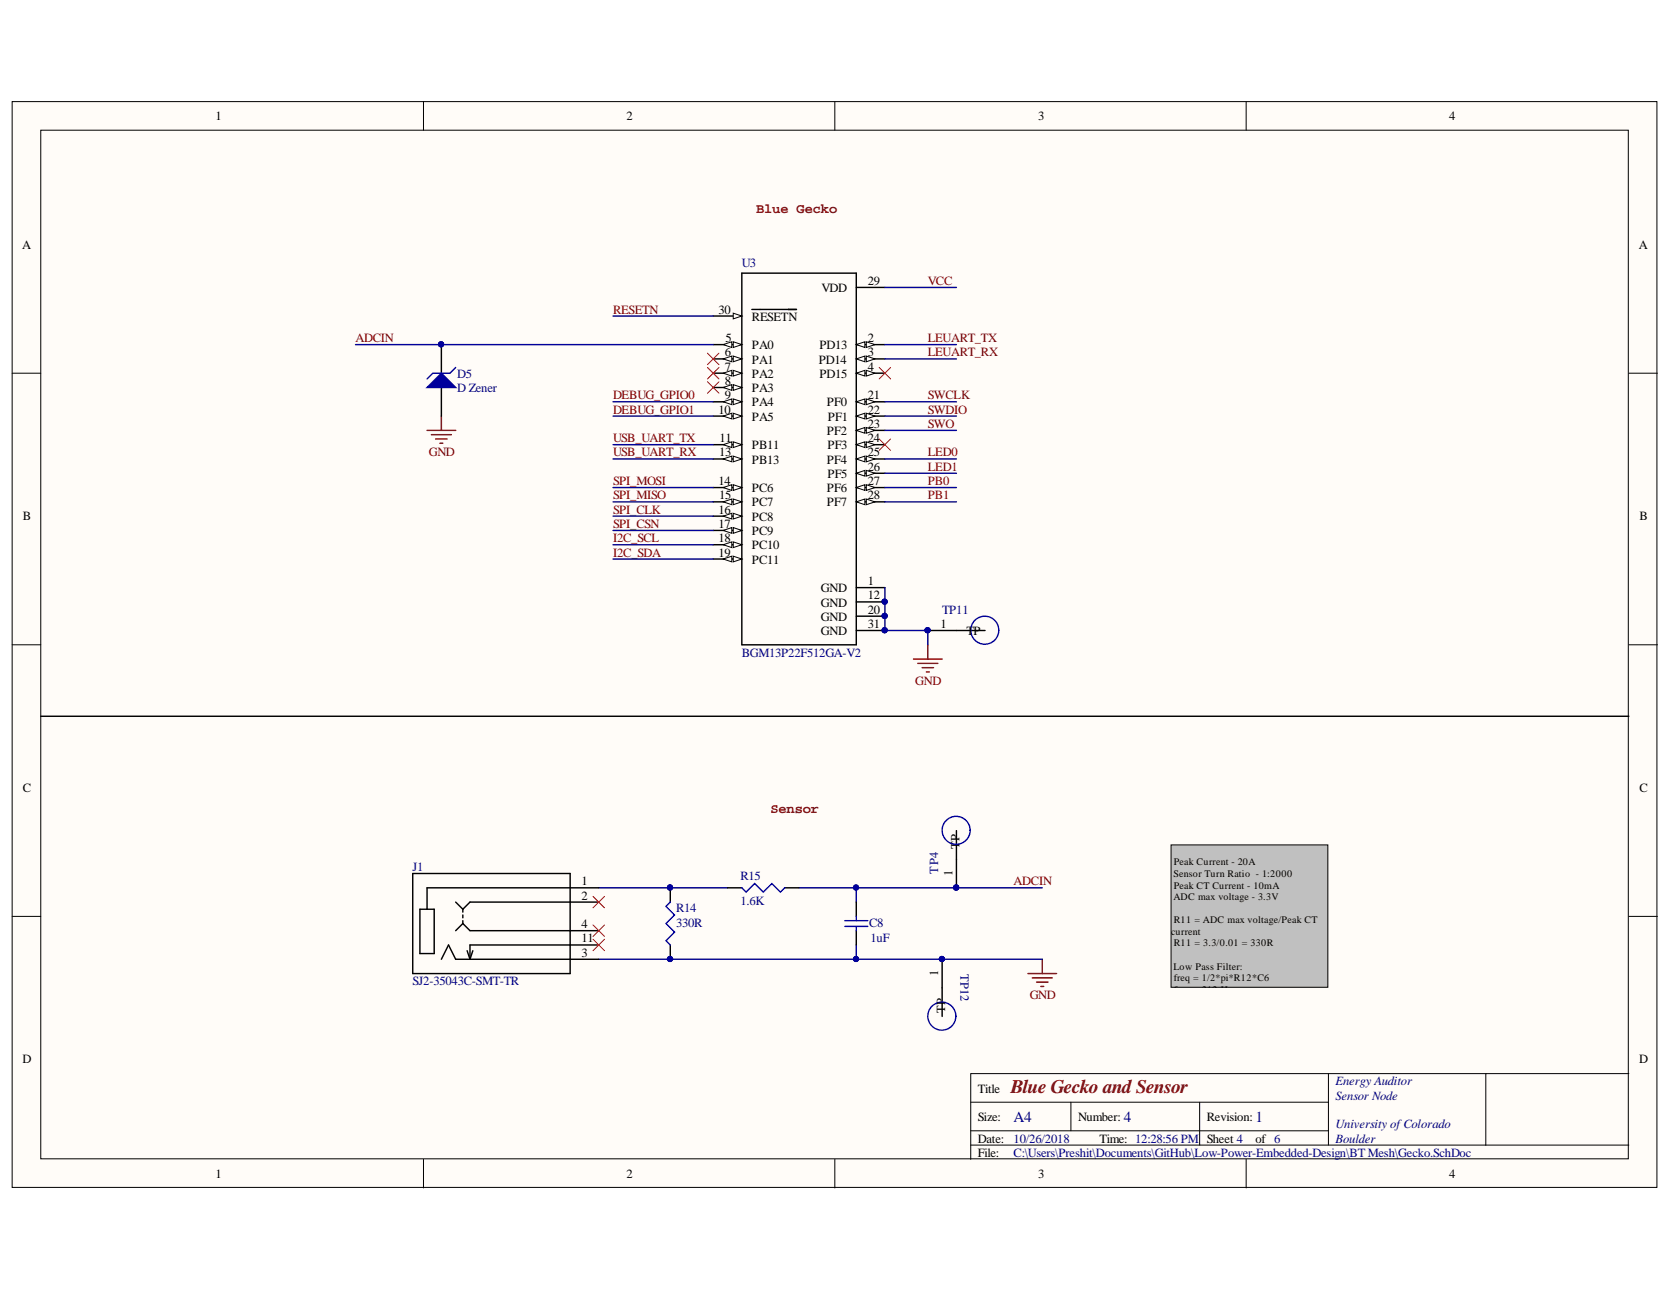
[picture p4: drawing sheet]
<svg xmlns="http://www.w3.org/2000/svg" width="279mm" height="216mm" viewBox="0 0 279 216" stroke-linecap="round" stroke-linejoin="round" font-family="sans-serif">
<defs><g id="words">
<text font-size="3.2" fill="#800000" x="168.8" y="182.5">Blue Gecko and Sensor</text>
<g font-size="2.6" fill="#000080">
<text x="169.3" y="187.3">A4</text>
<text x="187.7" y="187.3">4</text>
<text x="209.7" y="187.3">1</text>
</g>
<g font-size="2.3" fill="#800000">
<text x="126.3" y="35.6">Blue Gecko</text>
<text x="128.7" y="135.8">Sensor</text>
</g>
<g font-size="2.1">
<text x="36" y="20.1">1</text>
<text x="104.6" y="20.1">2</text>
<text x="173.4" y="20.1">3</text>
<text x="242" y="20.1">4</text>
<text x="3.7" y="41.5">A</text>
<text x="273.7" y="41.5">A</text>
<text x="144.9" y="47.6">29</text>
<text x="120" y="52.3">30</text>
<text x="125.6" y="53.5">RESETN</text>
<text x="137.2" y="48.8">VDD</text>
<text x="121" y="59.5">6</text>
<text x="121.1" y="57.1">5</text>
<text x="125.6" y="58.3">PA0</text>
<text x="136.8" y="58.3">PD13</text>
<text x="144.9" y="59.5">3</text>
<text x="144.9" y="57.1">2</text>
<text x="121" y="64.3">8</text>
<text x="121" y="61.9">7</text>
<text x="125.6" y="65.5">PA3</text>
<text x="125.6" y="63.1">PA2</text>
<text x="125.6" y="60.7">PA1</text>
<text x="136.7" y="60.7">PD14</text>
<text x="136.8" y="63.1">PD15</text>
<text x="144.9" y="61.9">4</text>
<text x="120" y="69.1">10</text>
<text x="121" y="66.7">9</text>
<text x="125.6" y="70.3">PA5</text>
<text x="125.6" y="67.9">PA4</text>
<text x="138.1" y="67.9">PF0</text>
<text x="138.3" y="70.3">PF1</text>
<text x="144.9" y="71.4">23</text>
<text x="144.9" y="69.1">22</text>
<text x="144.9" y="66.7">21</text>
<text x="120.1" y="76.2">13</text>
<text x="120.2" y="73.8">11</text>
<text x="125.6" y="77.4">PB13</text>
<text x="125.6" y="75">PB11</text>
<text x="138.1" y="77.4">PF4</text>
<text x="138.1" y="72.6">PF2</text>
<text x="138.2" y="75">PF3</text>
<text x="144.9" y="76.2">25</text>
<text x="144.9" y="73.8">24</text>
<text x="120" y="81">14</text>
<text x="120.1" y="83.4">15</text>
<text x="125.6" y="82.2">PC6</text>
<text x="138.1" y="82.2">PF6</text>
<text x="138.2" y="79.8">PF5</text>
<text x="144.9" y="83.4">28</text>
<text x="144.9" y="81">27</text>
<text x="144.9" y="78.6">26</text>
<text x="3.8" y="86.9">B</text>
<text x="120" y="88.2">17</text>
<text x="120" y="85.8">16</text>
<text x="125.6" y="89.3">PC9</text>
<text x="125.6" y="87">PC8</text>
<text x="125.6" y="84.6">PC7</text>
<text x="138.1" y="84.6">PF7</text>
<text x="273.8" y="86.9">B</text>
<text x="120" y="92.9">19</text>
<text x="120" y="90.5">18</text>
<text x="125.6" y="94.1">PC11</text>
<text x="125.6" y="91.7">PC10</text>
<text x="137.1" y="101.3">GND</text>
<text x="137.1" y="98.9">GND</text>
<text x="144.9" y="100.1">12</text>
<text x="144.9" y="97.7">1</text>
<text x="137.1" y="106.1">GND</text>
<text x="137.1" y="103.7">GND</text>
<text x="144.9" y="104.9">31</text>
<text x="144.9" y="102.5">20</text>
<text x="157.1" y="104.9">1</text>
<text x="161.4" y="106.1">TP</text>
<text x="3.8" y="132.2">C</text>
<text x="273.8" y="132.2">C</text>
<text x="160.2" y="141.8" transform="rotate(-90 160.2 141.8)">TP</text>
<text x="97.1" y="147.8">1</text>
<text x="159.1" y="146.2" transform="rotate(-90 159.1 146.2)">1</text>
<text x="97.1" y="155">4</text>
<text x="97.1" y="150.2">2</text>
<text x="97.1" y="159.8">3</text>
<text x="97.1" y="157.4">11</text>
<text x="156.7" y="163" transform="rotate(-90 156.7 163)">1</text>
<text x="157.9" y="169.1" transform="rotate(-90 157.9 169.1)">TP</text>
<text x="3.7" y="177.6">D</text>
<text x="273.8" y="177.6">D</text>
<text x="163.3" y="182.4">Title</text>
<text x="163.3" y="187.2">Size:</text>
<text x="163.3" y="190.8">Date:</text>
<text x="180" y="187.2">Number:</text>
<text x="183.6" y="190.8">Time: 12:28:56 PM</text>
<text x="201.5" y="187.2">Revision:</text>
<text x="201.5" y="190.8">Sheet 4</text>
<text x="209.7" y="190.8">of 6</text>
<text x="36" y="196.7">1</text>
<text x="104.6" y="196.7">2</text>
<text x="163.3" y="193.2">File:</text>
<text x="173.4" y="196.7">3</text>
<text x="242" y="196.7">4</text>
</g>
<g font-size="2.1" fill="#000080">
<text x="123.9" y="44.5">U3</text>
<text x="76.3" y="63.1">D5</text>
<text x="76.3" y="65.5">D Zener</text>
<text x="157.3" y="102.5">TP11</text>
<text x="123.9" y="109.7">BGM13P22F512GA-V2</text>
<text x="68.9" y="145.4">J1</text>
<text x="123.6" y="146.9">R15</text>
<text x="156.7" y="145.9" transform="rotate(-90 156.7 145.9)">TP4</text>
<text x="112.9" y="154.7">330R</text>
<text x="112.9" y="152.4">R14</text>
<text x="123.6" y="151.2">1.6K</text>
<text x="145.2" y="154.7">C8</text>
<text x="145.4" y="157.4">1uF</text>
<text x="68.9" y="164.6">SJ2-35043C-SMT-TR</text>
<text x="160.4" y="162.6" transform="rotate(90 160.4 162.6)">TP12</text>
<text x="223" y="181.2">Energy Auditor</text>
<text x="223" y="183.6">Sensor Node</text>
<text x="169.3" y="190.8">10/26/2018</text>
<text x="223" y="188.4">University ofColorado</text>
<text x="223" y="190.8">Boulder</text>
<text x="169.3" y="193.2">C:\Users\Preshit\Documents\GitHub\Low-Power-Embedded-Design\BT Mesh\Gecko.SchDoc</text>
</g>
<g font-size="2.1" fill="#800000">
<text x="155" y="47.6">VCC</text>
<text x="102.4" y="52.3">RESETN</text>
<text x="59.4" y="57.1">ADCIN</text>
<text x="155" y="57.1">LEUART_TX</text>
<text x="155" y="59.5">LEUART_RX</text>
<text x="102.4" y="66.7">DEBUG_GPIO0</text>
<text x="102.4" y="69.1">DEBUG_GPIO1</text>
<text x="155" y="66.7">SWCLK</text>
<text x="155" y="69.1">SWDIO</text>
<text x="155" y="71.4">SWO</text>
<text x="71.6" y="76.1">GND</text>
<text x="102.4" y="76.2">USB_UART_RX</text>
<text x="102.4" y="73.8">USB_UART_TX</text>
<text x="155" y="76.2">LED0</text>
<text x="102.4" y="81">SPI_MOSI</text>
<text x="102.4" y="83.4">SPI_MISO</text>
<text x="155" y="78.6">LED1</text>
<text x="155" y="81">PB0</text>
<text x="155" y="83.4">PB1</text>
<text x="102.4" y="85.8">SPI_CLK</text>
<text x="102.4" y="88.2">SPI_CSN</text>
<text x="102.4" y="90.5">I2C_SCL</text>
<text x="102.4" y="92.9">I2C_SDA</text>
<text x="152.8" y="114.3">GND</text>
<text x="169.3" y="147.8">ADCIN</text>
<text x="172" y="166.8">GND</text>
</g>
<g font-size="1.7">
<text x="196" y="146.4">Sensor Turn Ratio - 1:2000</text>
<text x="196" y="144.5">Peak Current - 20A</text>
<text x="196" y="148.4">Peak CT Current - 10mA</text>
<text x="196" y="150.3">ADC max voltage - 3.3V</text>
<text x="196" y="154.2">R11 = ADC max voltage/Peak CT</text>
<text x="195.6" y="156.1">current</text>
<text x="196" y="161.9">Low Pass Filter:</text>
<text x="196" y="158">R11 = 3.3/0.01 = 330R</text>
<text x="196" y="163.8">freq = 1/2*pi*R12*C6</text>
<text x="196" y="165.8">freq = 312 Hz</text>
</g>
</g></defs>
<g fill="#fffcf8" stroke="#000" stroke-width=".17">
<path d="M2 17h274.7v181.3h-274.7z"/>
<path d="M6.8 21.7h265.1v171.8h-265.1z"/>
</g>
<g fill="none" stroke="#000" stroke-width=".17">
<path d="M70.7 17v4.7M139.4 17v4.7M208.1 17v4.7M2 62.3h4.8M272 62.3h4.8M2 107.7h4.8M272 107.7h4.8M2 153h4.8M272 153h4.8M221.9 179.3v11.9M248.1 179.3h-86v14.3M272 179.3h-23.9v11.9"/>
<path d="M70.7 193.6v4.8M139.4 193.6v4.8M162.1 184h59.8M162.1 191.2h109.9M162.1 188.8h59.8M178.8 184v4.8M200.3 184v7.2M208.1 193.6v4.8"/>
</g>
<path d="M71.3 71.9h4.8M72 72.6h3.4M72.8 73.3h1.9M73.5 74h.4M73.7 69.5v2.4" fill="none" stroke="#800000" stroke-width=".24"/>
<path d="M73.7 57.5v4.8M73.7 64.7v4.8M155 105.3h9.5" fill="none" stroke="#000" stroke-width=".24"/>
<circle cx="164.5" cy="105.2" r="2.34" fill="none" stroke="#00f" stroke-width=".24"/>
<g fill="#000080" stroke="#000080" stroke-width=".17">
<circle cx="154.9" cy="105.2" r=".43"/>
<circle cx="73.7" cy="57.5" r=".43"/>
</g>
<path d="M71.3 64.7l2.4-2.4 2.4 2.4z" fill="#00f"/>
<path d="M71.3 64.7l2.4-2.4 2.4 2.4zM76.1 61.4l-1 .9h-2.8l-1 1" fill="none" stroke="#00f" stroke-width=".24"/>
<g fill="#000080" stroke="#000080" stroke-width=".17">
<circle cx="73.7" cy="57.5" r=".43"/>
<circle cx="147.7" cy="105.2" r=".43"/>
<circle cx="147.7" cy="102.8" r=".43"/>
<circle cx="147.7" cy="100.5" r=".43"/>
</g>
<path d="M123.9 45.6h19.1v62.1h-19.1zM143 98.1h4.8M143 83.8h4.8M143 105.3h4.8M143 102.9h4.8M143 100.5h4.8" fill="none" stroke="#000" stroke-width=".24"/>
<path d="M143 83.8l1.4-.5v1z" fill="#fffcf8"/>
<path d="M143 83.8l1.4-.5v1z" fill="none" stroke="#000" stroke-width=".17"/>
<path d="M144.7 83.3l1.4 .5-1.4 .5z" fill="#fffcf8"/>
<path d="M144.7 83.3l1.4 .5-1.4 .5z" fill="none" stroke="#000" stroke-width=".17"/>
<path d="M143 81.4h4.8" fill="none" stroke="#000" stroke-width=".24"/>
<path d="M143 81.4l1.4-.5v1z" fill="#fffcf8"/>
<path d="M143 81.4l1.4-.5v1z" fill="none" stroke="#000" stroke-width=".17"/>
<path d="M144.7 80.9l1.4 .5-1.4 .5z" fill="#fffcf8"/>
<path d="M144.7 80.9l1.4 .5-1.4 .5z" fill="none" stroke="#000" stroke-width=".17"/>
<path d="M143 79h4.8" fill="none" stroke="#000" stroke-width=".24"/>
<path d="M143 79l1.4-.5v1z" fill="#fffcf8"/>
<path d="M143 79l1.4-.5v1z" fill="none" stroke="#000" stroke-width=".17"/>
<path d="M144.7 78.5l1.4 .5-1.4 .5z" fill="#fffcf8"/>
<path d="M144.7 78.5l1.4 .5-1.4 .5z" fill="none" stroke="#000" stroke-width=".17"/>
<path d="M143 76.6h4.8" fill="none" stroke="#000" stroke-width=".24"/>
<path d="M143 76.6l1.4-.4v.9z" fill="#fffcf8"/>
<path d="M143 76.6l1.4-.4v.9z" fill="none" stroke="#000" stroke-width=".17"/>
<path d="M144.7 76.2l1.4 .4-1.4 .5z" fill="#fffcf8"/>
<path d="M144.7 76.2l1.4 .4-1.4 .5z" fill="none" stroke="#000" stroke-width=".17"/>
<path d="M143 74.3h4.8" fill="none" stroke="#000" stroke-width=".24"/>
<path d="M143 74.3l1.4-.5v.9z" fill="#fffcf8"/>
<path d="M143 74.3l1.4-.5v.9z" fill="none" stroke="#000" stroke-width=".17"/>
<path d="M144.7 73.8l1.4 .5-1.4 .4z" fill="#fffcf8"/>
<path d="M144.7 73.8l1.4 .5-1.4 .4z" fill="none" stroke="#000" stroke-width=".17"/>
<path d="M143 71.9h4.8" fill="none" stroke="#000" stroke-width=".24"/>
<path d="M143 71.9l1.4-.5v.9z" fill="#fffcf8"/>
<path d="M143 71.9l1.4-.5v.9z" fill="none" stroke="#000" stroke-width=".17"/>
<path d="M144.7 71.4l1.4 .5-1.4 .4z" fill="#fffcf8"/>
<path d="M144.7 71.4l1.4 .5-1.4 .4z" fill="none" stroke="#000" stroke-width=".17"/>
<path d="M143 69.5h4.8" fill="none" stroke="#000" stroke-width=".24"/>
<path d="M143 69.5l1.4-.5v1z" fill="#fffcf8"/>
<path d="M143 69.5l1.4-.5v1z" fill="none" stroke="#000" stroke-width=".17"/>
<path d="M144.7 69l1.4 .5-1.4 .5z" fill="#fffcf8"/>
<path d="M144.7 69l1.4 .5-1.4 .5z" fill="none" stroke="#000" stroke-width=".17"/>
<path d="M143 67.1h4.8" fill="none" stroke="#000" stroke-width=".24"/>
<path d="M143 67.1l1.4-.5v1z" fill="#fffcf8"/>
<path d="M143 67.1l1.4-.5v1z" fill="none" stroke="#000" stroke-width=".17"/>
<path d="M144.7 66.6l1.4 .5-1.4 .5z" fill="#fffcf8"/>
<path d="M144.7 66.6l1.4 .5-1.4 .5z" fill="none" stroke="#000" stroke-width=".17"/>
<path d="M143 62.3h4.8" fill="none" stroke="#000" stroke-width=".24"/>
<path d="M143 62.3l1.4-.5v1z" fill="#fffcf8"/>
<path d="M143 62.3l1.4-.5v1z" fill="none" stroke="#000" stroke-width=".17"/>
<path d="M144.7 61.8l1.4 .5-1.4 .5z" fill="#fffcf8"/>
<path d="M144.7 61.8l1.4 .5-1.4 .5z" fill="none" stroke="#000" stroke-width=".17"/>
<path d="M143 59.9h4.8" fill="none" stroke="#000" stroke-width=".24"/>
<path d="M143 59.9l1.4-.4v.9z" fill="#fffcf8"/>
<path d="M143 59.9l1.4-.4v.9z" fill="none" stroke="#000" stroke-width=".17"/>
<path d="M144.7 59.5l1.4 .4-1.4 .5z" fill="#fffcf8"/>
<path d="M144.7 59.5l1.4 .4-1.4 .5z" fill="none" stroke="#000" stroke-width=".17"/>
<path d="M143 57.5h4.8" fill="none" stroke="#000" stroke-width=".24"/>
<path d="M143 57.5l1.4-.4v.9z" fill="#fffcf8"/>
<path d="M143 57.5l1.4-.4v.9z" fill="none" stroke="#000" stroke-width=".17"/>
<path d="M144.7 57.1l1.4 .4-1.4 .5z" fill="#fffcf8"/>
<path d="M144.7 57.1l1.4 .4-1.4 .5z" fill="none" stroke="#000" stroke-width=".17"/>
<path d="M143 48h4.8M119.1 93.3h4.8" fill="none" stroke="#000" stroke-width=".24"/>
<path d="M122.5 92.9l1.4 .4-1.4 .5z" fill="#fffcf8"/>
<path d="M122.5 92.9l1.4 .4-1.4 .5z" fill="none" stroke="#000" stroke-width=".17"/>
<path d="M120.8 93.3l1.4-.4v.9z" fill="#fffcf8"/>
<path d="M120.8 93.3l1.4-.4v.9z" fill="none" stroke="#000" stroke-width=".17"/>
<path d="M119.1 91h4.8" fill="none" stroke="#000" stroke-width=".24"/>
<path d="M122.5 90.5l1.4 .5-1.4 .4z" fill="#fffcf8"/>
<path d="M122.5 90.5l1.4 .5-1.4 .4z" fill="none" stroke="#000" stroke-width=".17"/>
<path d="M120.8 91l1.4-.5v.9z" fill="#fffcf8"/>
<path d="M120.8 91l1.4-.5v.9z" fill="none" stroke="#000" stroke-width=".17"/>
<path d="M119.1 88.6h4.8" fill="none" stroke="#000" stroke-width=".24"/>
<path d="M122.5 88.1l1.4 .5-1.4 .4z" fill="#fffcf8"/>
<path d="M122.5 88.1l1.4 .5-1.4 .4z" fill="none" stroke="#000" stroke-width=".17"/>
<path d="M120.8 88.6l1.4-.5v.9z" fill="#fffcf8"/>
<path d="M120.8 88.6l1.4-.5v.9z" fill="none" stroke="#000" stroke-width=".17"/>
<path d="M119.1 86.2h4.8" fill="none" stroke="#000" stroke-width=".24"/>
<path d="M122.5 85.7l1.4 .5-1.4 .5z" fill="#fffcf8"/>
<path d="M122.5 85.7l1.4 .5-1.4 .5z" fill="none" stroke="#000" stroke-width=".17"/>
<path d="M120.8 86.2l1.4-.5v1z" fill="#fffcf8"/>
<path d="M120.8 86.2l1.4-.5v1z" fill="none" stroke="#000" stroke-width=".17"/>
<path d="M119.1 83.8h4.8" fill="none" stroke="#000" stroke-width=".24"/>
<path d="M122.5 83.3l1.4 .5-1.4 .5z" fill="#fffcf8"/>
<path d="M122.5 83.3l1.4 .5-1.4 .5z" fill="none" stroke="#000" stroke-width=".17"/>
<path d="M120.8 83.8l1.4-.5v1z" fill="#fffcf8"/>
<path d="M120.8 83.8l1.4-.5v1z" fill="none" stroke="#000" stroke-width=".17"/>
<path d="M119.1 81.4h4.8" fill="none" stroke="#000" stroke-width=".24"/>
<path d="M122.5 80.9l1.4 .5-1.4 .5z" fill="#fffcf8"/>
<path d="M122.5 80.9l1.4 .5-1.4 .5z" fill="none" stroke="#000" stroke-width=".17"/>
<path d="M120.8 81.4l1.4-.5v1z" fill="#fffcf8"/>
<path d="M120.8 81.4l1.4-.5v1z" fill="none" stroke="#000" stroke-width=".17"/>
<path d="M119.1 76.6h4.8" fill="none" stroke="#000" stroke-width=".24"/>
<path d="M122.5 76.2l1.4 .4-1.4 .5z" fill="#fffcf8"/>
<path d="M122.5 76.2l1.4 .4-1.4 .5z" fill="none" stroke="#000" stroke-width=".17"/>
<path d="M120.8 76.6l1.4-.4v.9z" fill="#fffcf8"/>
<path d="M120.8 76.6l1.4-.4v.9z" fill="none" stroke="#000" stroke-width=".17"/>
<path d="M119.1 74.3h4.8" fill="none" stroke="#000" stroke-width=".24"/>
<path d="M122.5 73.8l1.4 .5-1.4 .4z" fill="#fffcf8"/>
<path d="M122.5 73.8l1.4 .5-1.4 .4z" fill="none" stroke="#000" stroke-width=".17"/>
<path d="M120.8 74.3l1.4-.5v.9z" fill="#fffcf8"/>
<path d="M120.8 74.3l1.4-.5v.9z" fill="none" stroke="#000" stroke-width=".17"/>
<path d="M119.1 69.5h4.8" fill="none" stroke="#000" stroke-width=".24"/>
<path d="M122.5 69l1.4 .5-1.4 .5z" fill="#fffcf8"/>
<path d="M122.5 69l1.4 .5-1.4 .5z" fill="none" stroke="#000" stroke-width=".17"/>
<path d="M120.8 69.5l1.4-.5v1z" fill="#fffcf8"/>
<path d="M120.8 69.5l1.4-.5v1z" fill="none" stroke="#000" stroke-width=".17"/>
<path d="M119.1 67.1h4.8" fill="none" stroke="#000" stroke-width=".24"/>
<path d="M122.5 66.6l1.4 .5-1.4 .5z" fill="#fffcf8"/>
<path d="M122.5 66.6l1.4 .5-1.4 .5z" fill="none" stroke="#000" stroke-width=".17"/>
<path d="M120.8 67.1l1.4-.5v1z" fill="#fffcf8"/>
<path d="M120.8 67.1l1.4-.5v1z" fill="none" stroke="#000" stroke-width=".17"/>
<path d="M119.1 64.7h4.8" fill="none" stroke="#000" stroke-width=".24"/>
<path d="M122.5 64.2l1.4 .5-1.4 .5z" fill="#fffcf8"/>
<path d="M122.5 64.2l1.4 .5-1.4 .5z" fill="none" stroke="#000" stroke-width=".17"/>
<path d="M120.8 64.7l1.4-.5v1z" fill="#fffcf8"/>
<path d="M120.8 64.7l1.4-.5v1z" fill="none" stroke="#000" stroke-width=".17"/>
<path d="M119.1 62.3h4.8" fill="none" stroke="#000" stroke-width=".24"/>
<path d="M122.5 61.8l1.4 .5-1.4 .5z" fill="#fffcf8"/>
<path d="M122.5 61.8l1.4 .5-1.4 .5z" fill="none" stroke="#000" stroke-width=".17"/>
<path d="M120.8 62.3l1.4-.5v1z" fill="#fffcf8"/>
<path d="M120.8 62.3l1.4-.5v1z" fill="none" stroke="#000" stroke-width=".17"/>
<path d="M119.1 59.9h4.8" fill="none" stroke="#000" stroke-width=".24"/>
<path d="M122.5 59.5l1.4 .4-1.4 .5z" fill="#fffcf8"/>
<path d="M122.5 59.5l1.4 .4-1.4 .5z" fill="none" stroke="#000" stroke-width=".17"/>
<path d="M120.8 59.9l1.4-.4v.9z" fill="#fffcf8"/>
<path d="M120.8 59.9l1.4-.4v.9z" fill="none" stroke="#000" stroke-width=".17"/>
<path d="M119.1 57.5h4.8" fill="none" stroke="#000" stroke-width=".24"/>
<path d="M122.5 57.1l1.4 .4-1.4 .5z" fill="#fffcf8"/>
<path d="M122.5 57.1l1.4 .4-1.4 .5z" fill="none" stroke="#000" stroke-width=".17"/>
<path d="M120.8 57.5l1.4-.4v.9z" fill="#fffcf8"/>
<path d="M120.8 57.5l1.4-.4v.9z" fill="none" stroke="#000" stroke-width=".17"/>
<path d="M119.1 52.8h4.8" fill="none" stroke="#000" stroke-width=".24"/>
<path d="M122.5 52.3l1.4 .5-1.4 .4z" fill="#fffcf8"/>
<path d="M122.5 52.3l1.4 .5-1.4 .4z" fill="none" stroke="#000" stroke-width=".17"/>
<path d="M125.6 51.7h2.5M128.2 51.7h.9M129.2 51.7h1.2M130.5 51.7h2.5M6.8 119.6h265.2" fill="none" stroke="#000" stroke-width=".24"/>
<g fill="#000080" stroke="#000080" stroke-width=".17">
<circle cx="147.7" cy="105.2" r=".43"/>
<circle cx="147.7" cy="102.8" r=".43"/>
<circle cx="147.7" cy="100.5" r=".43"/>
<circle cx="73.7" cy="57.5" r=".43"/>
<circle cx="154.9" cy="105.2" r=".43"/>
<circle cx="111.9" cy="148.2" r=".43"/>
<circle cx="157.3" cy="160.1" r=".43"/>
<circle cx="143" cy="160.1" r=".43"/>
<circle cx="111.9" cy="160.1" r=".43"/>
<circle cx="159.7" cy="148.2" r=".43"/>
<circle cx="143" cy="148.2" r=".43"/>
</g>
<path d="M152.6 110.1h4.7M153.3 110.8h3.3M154 111.5h1.9M154.7 112.2h.5M155 107.7v2.4M171.7 162.6h4.8M172.4 163.3h3.3M173.1 164h1.9M173.8 164.7h.5M174.1 160.2v2.4" fill="none" stroke="#800000" stroke-width=".24"/>
<path d="M118.2 59l1.9 1.9M120.1 59l-1.9 1.9M118.2 61.4l1.9 1.9M118.2 63.7l1.9 2M120.1 61.4l-1.9 1.9M120.1 63.7l-1.9 2M146.8 61.4l1.9 1.9M146.8 73.3l1.9 1.9M148.7 61.4l-1.9 1.9M148.7 73.3l-1.9 1.9" fill="none" stroke="#f00" stroke-width=".17"/>
<g fill="none" stroke="#000080" stroke-width=".24">
<path d="M59.4 57.5h59.7M102.4 52.8h16.7M147.8 57.5h11.9M147.8 59.9h11.9M147.8 48h11.9M102.4 67.1h16.7M102.4 69.5h16.7M102.4 76.6h16.7M102.4 74.3h16.7M147.8 67.1h11.9M147.8 69.5h11.9M147.8 71.9h11.9"/>
<path d="M147.8 76.6h11.9M147.8 79h11.9M102.4 81.4h16.7M102.4 83.8h16.7M102.4 91h16.7M102.4 93.3h16.7M102.4 86.2h16.7M102.4 88.6h16.7M147.8 98.1v7.2h7.2v2.4M147.8 81.4h11.9M147.8 83.8h11.9M100 148.2h21.5"/>
<path d="M133.4 148.2h40.7M143 148.2v2.4M143 157.8v2.4M100 160.2h74.1"/>
</g>
<path d="M195.6 141.1h26.2v23.8h-26.2z" fill="#c0c0c0" stroke="#000" stroke-width=".17"/>
<g fill="none" stroke="#000" stroke-width=".24">
<path d="M159.7 138.7v9.5M68.9 145.9h26.3v16.7h-26.3zM70.1 151.8h2.4v7.4h-2.4zM76.1 150.6l1.2 1.2M77.3 151.8v.5M77.3 152.8v.5M77.3 153.7v.5M77.3 154.2l1.2 1.2h21.5M77.3 154.2l-1.2 1.2M78 158.7l.5 1.5M79 158.7l-.5 1.5M100 157.8h-21.5v2.4"/>
<path d="M100 148.2h-28.7v3.6M100 150.6h-21.5l-1.2 1.2M111.9 148.2v2.4M111.9 157.8v2.4M121.5 148.2h2.4M131.1 148.2h2.3M143 150.6v2.4M143 155.4v2.4M73.7 160.2l1.2-2.4 1.2 2.4h23.9M157.3 160.2v9.5"/>
</g>
<g fill="none" stroke="#00f" stroke-width=".24">
<path d="M111.9 150.6l-.7 .7 1.5 1.5-1.5 1.4 1.5 1.4-1.5 1.5 .7 .7M123.9 148.2l.7 .8 1.4-1.5 1.5 1.5 1.4-1.5 1.4 1.5 .8-.8M141.1 153.7h3.8M141.1 154.7h3.8M143 153v.7M143 154.7v.7"/>
<circle cx="159.7" cy="138.6" r="2.34"/>
<circle cx="157.3" cy="169.7" r="2.34"/>
</g>
<g fill="#000080" stroke="#000080" stroke-width=".17">
<circle cx="157.3" cy="160.1" r=".43"/>
<circle cx="159.7" cy="148.2" r=".43"/>
<circle cx="111.9" cy="160.1" r=".43"/>
<circle cx="111.9" cy="148.2" r=".43"/>
</g>
<path d="M99 154.4l2 2M99 156.8l2 1.9M99 149.7l2 1.9M101 154.4l-2 2M101 156.8l-2 1.9M101 149.7l-2 1.9" fill="none" stroke="#f00" stroke-width=".17"/>
<use href="#words"/>
</svg>
